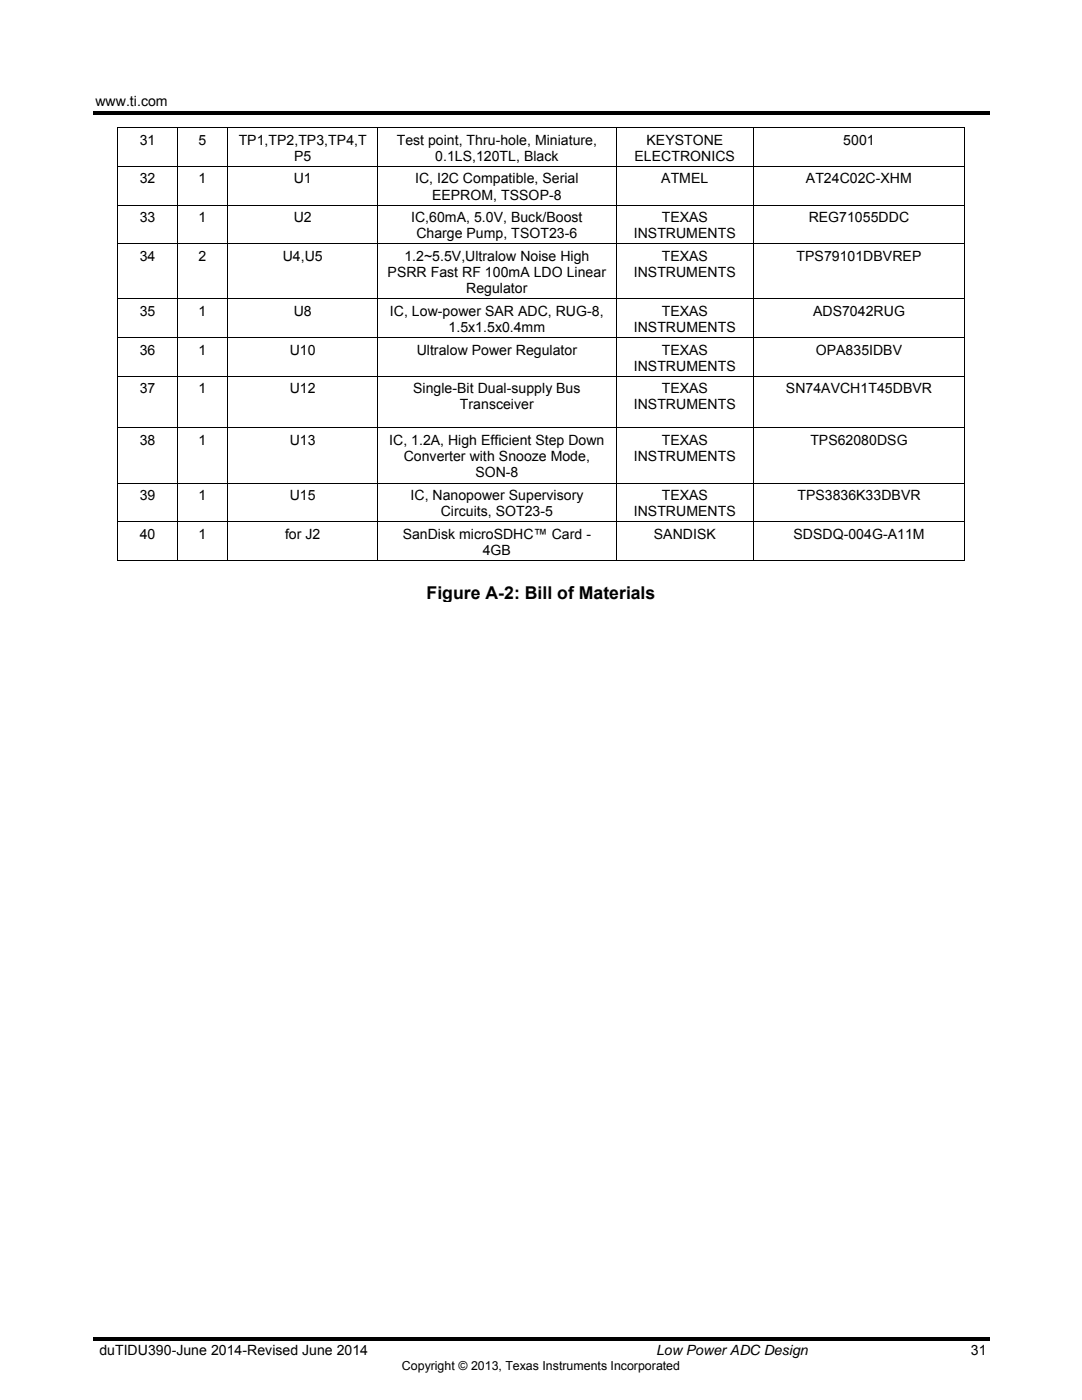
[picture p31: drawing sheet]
<svg xmlns="http://www.w3.org/2000/svg" width="216mm" height="279mm" viewBox="0 0 216 279" stroke-linecap="round" stroke-linejoin="round" font-family="sans-serif">
<defs><g id="words">
<text font-size="3.5" x="85.1" y="119.4">Figure A-2: Bill of Materials</text>
<g font-size="2.8">
<text x="19" y="21.1">www.ti.com</text>
<text x="27.9" y="28.9">31</text>
<text x="39.6" y="28.9">5</text>
<text x="47.6" y="28.9">TP1,TP2,TP3,TP4,T</text>
<text x="79.2" y="28.9">Test point, Thru-hole, Miniature,</text>
<text x="129" y="28.9">KEYSTONE</text>
<text x="168.3" y="28.9">5001</text>
<text x="58.7" y="32.1">P5</text>
<text x="86.8" y="32.1">0.1LS,120TL, Black</text>
<text x="126.6" y="32.1">ELECTRONICS</text>
<text x="27.9" y="36.6">32</text>
<text x="39.6" y="36.6">1</text>
<text x="58.6" y="36.6">U1</text>
<text x="82.8" y="36.6">IC, I2C Compatible, Serial</text>
<text x="86.2" y="39.8">EEPROM, TSSOP-8</text>
<text x="132" y="36.6">ATMEL</text>
<text x="160.8" y="36.6">AT24C02C-XHM</text>
<text x="27.9" y="44.3">33</text>
<text x="39.6" y="44.3">1</text>
<text x="58.6" y="44.3">U2</text>
<text x="82" y="44.3">IC,60mA, 5.0V, Buck/Boost</text>
<text x="83.1" y="47.6">Charge Pump, TSOT23-6</text>
<text x="126.5" y="47.6">INSTRUMENTS</text>
<text x="132" y="44.3">TEXAS</text>
<text x="161.4" y="44.3">REG71055DDC</text>
<text x="27.9" y="52">34</text>
<text x="39.6" y="52">2</text>
<text x="56.4" y="52">U4,U5</text>
<text x="80.7" y="52">1.2~5.5V,Ultralow Noise High</text>
<text x="132" y="52">TEXAS</text>
<text x="158.9" y="52">TPS79101DBVREP</text>
<text x="77.3" y="55.3">PSRR Fast RF 100mA LDO Linear</text>
<text x="93" y="58.5">Regulator</text>
<text x="126.5" y="55.3">INSTRUMENTS</text>
<text x="27.9" y="63">35</text>
<text x="39.6" y="63">1</text>
<text x="58.6" y="63">U8</text>
<text x="77.8" y="63">IC, Low-power SAR ADC, RUG-8,</text>
<text x="132" y="63">TEXAS</text>
<text x="162.2" y="63">ADS7042RUG</text>
<text x="27.9" y="70.8">36</text>
<text x="39.6" y="70.8">1</text>
<text x="57.8" y="70.8">U10</text>
<text x="83.1" y="70.8">Ultralow Power Regulator</text>
<text x="89.5" y="66.3">1.5x1.5x0.4mm</text>
<text x="126.5" y="66.3">INSTRUMENTS</text>
<text x="132" y="70.8">TEXAS</text>
<text x="162.8" y="70.8">OPA835IDBV</text>
<text x="126.5" y="74">INSTRUMENTS</text>
<text x="27.9" y="78.5">37</text>
<text x="39.6" y="78.5">1</text>
<text x="57.8" y="78.5">U12</text>
<text x="82.5" y="78.5">Single-Bit Dual-supply Bus</text>
<text x="91.8" y="81.7">Transceiver</text>
<text x="126.5" y="81.7">INSTRUMENTS</text>
<text x="132" y="78.5">TEXAS</text>
<text x="156.8" y="78.5">SN74AVCH1T45DBVR</text>
<text x="27.9" y="88.8">38</text>
<text x="39.6" y="88.8">1</text>
<text x="57.8" y="88.8">U13</text>
<text x="77.7" y="88.8">IC, 1.2A, High Efficient Step Down</text>
<text x="132" y="88.8">TEXAS</text>
<text x="161.7" y="88.8">TPS62080DSG</text>
<text x="80.6" y="92.1">Converter with Snooze Mode,</text>
<text x="94.8" y="95.3">SON-8</text>
<text x="126.5" y="92">INSTRUMENTS</text>
<text x="27.9" y="99.8">39</text>
<text x="39.6" y="99.8">1</text>
<text x="57.8" y="99.8">U15</text>
<text x="81.9" y="99.8">IC, Nanopower Supervisory</text>
<text x="132" y="99.8">TEXAS</text>
<text x="159.1" y="99.8">TPS3836K33DBVR</text>
<text x="27.9" y="107.5">40</text>
<text x="39.6" y="107.5">1</text>
<text x="56.9" y="107.5">for J2</text>
<text x="80.4" y="107.5">SanDisk microSDHC™ Card -</text>
<text x="87.9" y="103">Circuits, SOT23-5</text>
<text x="126.5" y="103">INSTRUMENTS</text>
<text x="130.5" y="107.5">SANDISK</text>
<text x="158.3" y="107.5">SDSDQ-004G-A11M</text>
<text x="96.3" y="110.7">4GB</text>
<text x="19.8" y="270.5">duTIDU390-June 2014-Revised June 2014</text>
<text x="130.9" y="270.5">Low Power ADC Design</text>
<text x="193.7" y="270.5">31</text>
</g>
<text font-size="2.5" x="80.2" y="273.5">Copyright © 2013, Texas Instruments Incorporated</text>
</g></defs>
<path d="M18.5 22.1h178.9v.8h-178.9zM23.4 25.4h.2v.2h-.2zM192.3 25.4h.2v.2h-.2zM192.3 111.8h.2v.1h-.2zM18.5 266.8h178.9v.7h-178.9z" fill="#000"/>
<g fill="none" stroke="#000" stroke-width=".2">
<path d="M23.4 25.5h169.1M23.4 33.2h169.1M23.5 25.6v7.5M23.5 33.3v7.6M35.4 25.6v7.5M35.4 33.3v7.6M45.4 25.6v7.5M45.4 33.3v7.6M75.4 25.6v7.5M75.4 33.3v7.6M122.9 25.6v7.5M122.9 33.3v7.6"/>
<path d="M150.4 25.6v7.5M150.4 33.3v7.6M192.4 25.6v7.5M192.4 33.3v7.6M23.4 40.9h169.1M23.4 48.7h169.1M23.4 59.6h169.1M23.5 41v7.6M23.5 48.7v10.8M23.5 59.7v7.6M35.4 41v7.6M35.4 48.7v10.8"/>
<path d="M35.4 59.7v7.6M45.4 41v7.6M45.4 48.7v10.8M45.4 59.7v7.6M75.4 41v7.6M75.4 48.7v10.8M75.4 59.7v7.6M122.9 41v7.6M122.9 48.7v10.8M122.9 59.7v7.6M150.4 41v7.6M150.4 48.7v10.8"/>
<path d="M150.4 59.7v7.6M192.4 41v7.6M192.4 48.7v10.8M192.4 59.7v7.6M23.4 67.4h169.1M23.4 75.1h169.1M23.5 67.4v7.6M23.5 75.2v10.1M35.4 67.4v7.6M35.4 75.2v10.1M45.4 67.4v7.6M45.4 75.2v10.1"/>
<path d="M75.4 67.4v7.6M75.4 75.2v10.1M122.9 67.4v7.6M122.9 75.2v10.1M150.4 67.4v7.6M150.4 75.2v10.1M192.4 67.4v7.6M192.4 75.2v10.1M23.4 85.4h169.1M23.4 96.4h169.1M23.5 85.5v10.8M23.5 96.5v7.5"/>
<path d="M35.4 85.5v10.8M35.4 96.5v7.5M45.4 85.5v10.8M45.4 96.5v7.5M75.4 85.5v10.8M75.4 96.5v7.5M122.9 85.5v10.8M122.9 96.5v7.5M150.4 85.5v10.8M150.4 96.5v7.5M192.4 85.5v10.8M192.4 96.5v7.5"/>
<path d="M23.4 104.1h169.1M23.4 111.8h11.9M23.5 104.2v7.7M35.4 104.2v7.7M35.5 111.8h9.8M45.4 104.2v7.7M45.5 111.8h29.8M75.4 104.2v7.7M75.5 111.8h47.4M122.9 104.2v7.7M123 111.8h27.3M150.4 104.2v7.7"/>
<path d="M150.5 111.8h41.8M192.4 104.2v7.7"/>
</g>
<path d="M18.5 120.2h178.9v4.1h-178.9z" fill="#fff"/>
<use href="#words"/>
</svg>
